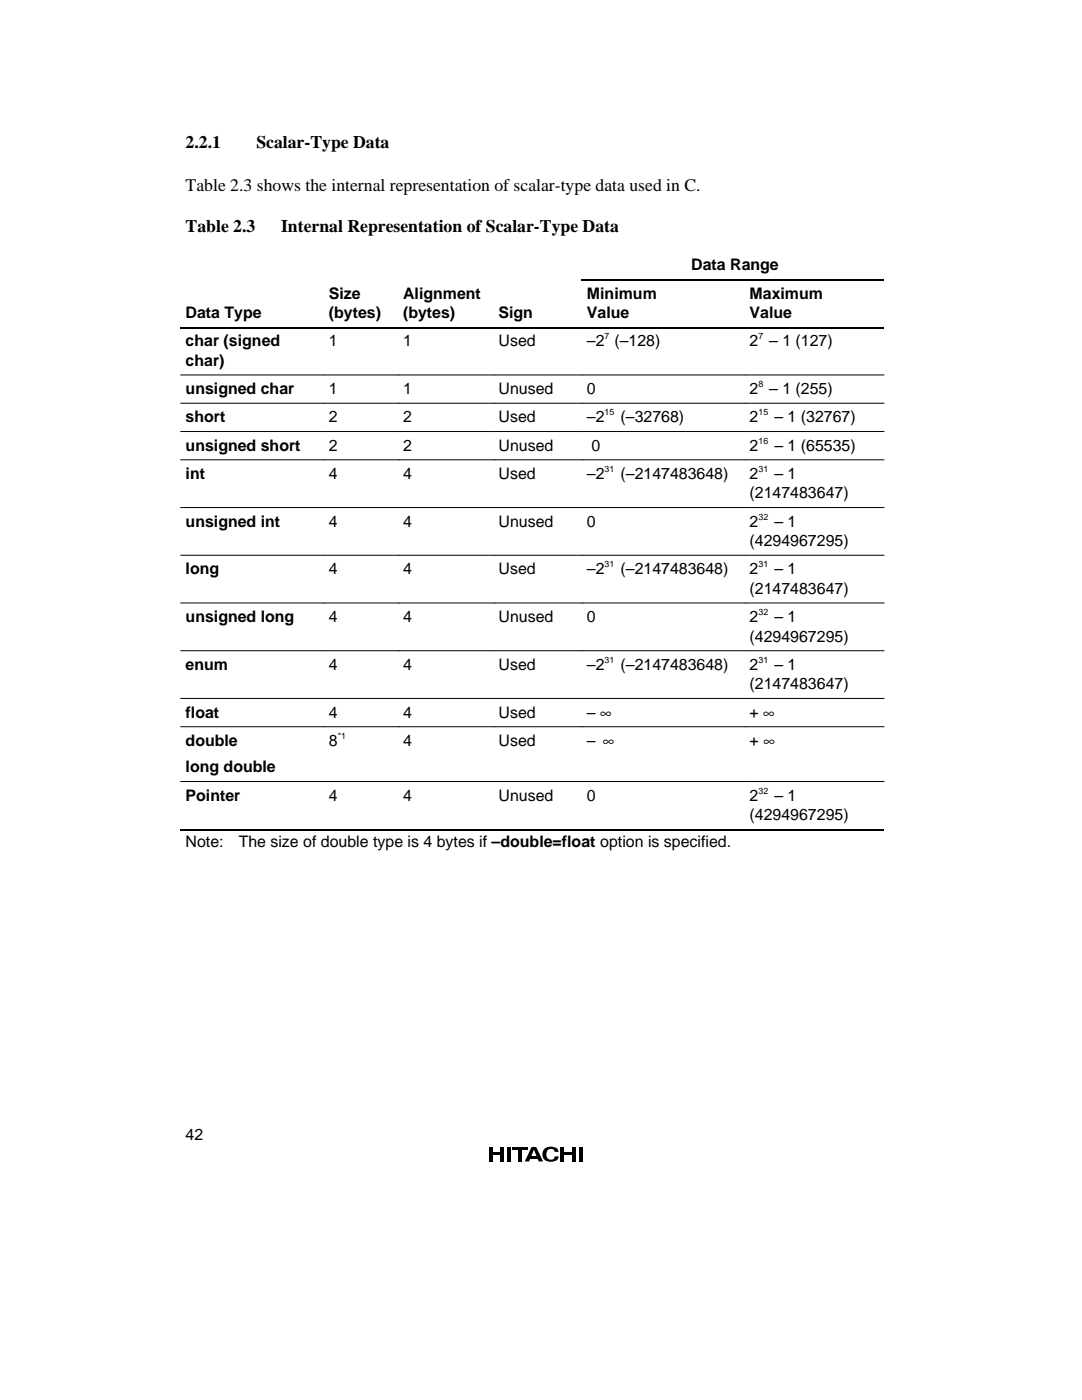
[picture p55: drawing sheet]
<svg xmlns="http://www.w3.org/2000/svg" width="216mm" height="279mm" viewBox="0 0 216 279" stroke-linecap="round" stroke-linejoin="round" font-family="sans-serif">
<defs><g id="words">
<g font-size="3.5">
<text x="37" y="29.6">2.2.1</text>
<text x="51.2" y="29.6">Scalar-Type Data</text>
<text x="37" y="38.1">Table 2.3 shows the internal representation of scalar-type data used in C.</text>
<text x="37" y="46.2">Table 2.3</text>
<text x="56.1" y="46.2">Internal Representation of Scalar-Type Data</text>
</g>
<g font-size="3.2">
<text x="137.9" y="54">Data Range</text>
<text x="65.6" y="59.6">Size</text>
<text x="80.4" y="59.6">Alignment</text>
<text x="117.1" y="59.6">Minimum</text>
<text x="149.6" y="59.6">Maximum</text>
<text x="37" y="63.5">Data Type</text>
<text x="65.6" y="63.5">(bytes)</text>
<text x="80.4" y="63.5">(bytes)</text>
<text x="99.5" y="63.5">Sign</text>
<text x="117.1" y="63.5">Value</text>
<text x="149.6" y="63.5">Value</text>
<text x="37" y="69.1">char (signed</text>
<text x="65.6" y="69.1">1</text>
<text x="80.4" y="69.1">1</text>
<text x="99.5" y="69.1">Used</text>
<text x="117.1" y="69.1">–2 (–128)</text>
<text x="149.6" y="69.1">2 – 1 (127)</text>
<text x="37" y="73">char)</text>
<text x="37" y="78.7">unsigned char</text>
<text x="65.6" y="78.7">1</text>
<text x="80.4" y="78.7">1</text>
<text x="99.5" y="78.7">Unused</text>
<text x="117.1" y="78.7">0</text>
<text x="149.6" y="78.7">2 – 1 (255)</text>
<text x="37" y="84.3">short</text>
<text x="37" y="90">unsigned short</text>
<text x="65.6" y="84.3">2</text>
<text x="65.6" y="90">2</text>
<text x="80.4" y="84.3">2</text>
<text x="80.4" y="90">2</text>
<text x="99.5" y="84.3">Used</text>
<text x="99.5" y="90">Unused</text>
<text x="117.1" y="84.3">–2</text>
<text x="118" y="90">0</text>
<text x="123.8" y="84.3">(–32768)</text>
<text x="149.6" y="84.3">2</text>
<text x="149.6" y="90">2</text>
<text x="154.5" y="84.3">– 1 (32767)</text>
<text x="154.5" y="90">– 1 (65535)</text>
<text x="37" y="95.6">int</text>
<text x="65.6" y="95.6">4</text>
<text x="80.4" y="95.6">4</text>
<text x="99.5" y="95.6">Used</text>
<text x="117.1" y="95.6">–2</text>
<text x="123.8" y="95.6">(–2147483648)</text>
<text x="149.6" y="95.6">2</text>
<text x="154.5" y="95.6">– 1</text>
<text x="149.6" y="99.5">(2147483647)</text>
<text x="37" y="105.1">unsigned int</text>
<text x="65.6" y="105.1">4</text>
<text x="80.4" y="105.1">4</text>
<text x="99.5" y="105.1">Unused</text>
<text x="117.1" y="105.1">0</text>
<text x="149.6" y="105.1">2</text>
<text x="154.5" y="105.1">– 1</text>
<text x="149.6" y="109">(4294967295)</text>
<text x="37" y="114.7">long</text>
<text x="65.6" y="114.7">4</text>
<text x="80.4" y="114.7">4</text>
<text x="99.5" y="114.7">Used</text>
<text x="117.1" y="114.7">–2</text>
<text x="123.8" y="114.7">(–2147483648)</text>
<text x="149.6" y="114.7">2</text>
<text x="149.6" y="118.5">(2147483647)</text>
<text x="154.5" y="114.7">– 1</text>
<text x="37" y="124.2">unsigned long</text>
<text x="65.6" y="124.2">4</text>
<text x="80.4" y="124.2">4</text>
<text x="99.5" y="124.2">Unused</text>
<text x="117.1" y="124.2">0</text>
<text x="149.6" y="124.2">2</text>
<text x="154.5" y="124.2">– 1</text>
<text x="149.6" y="128.1">(4294967295)</text>
<text x="37" y="133.7">enum</text>
<text x="65.6" y="133.7">4</text>
<text x="80.4" y="133.7">4</text>
<text x="99.5" y="133.7">Used</text>
<text x="117.1" y="133.7">–2</text>
<text x="123.8" y="133.7">(–2147483648)</text>
<text x="149.6" y="133.7">2</text>
<text x="149.6" y="137.6">(2147483647)</text>
<text x="154.5" y="133.7">– 1</text>
<text x="37" y="143.2">float</text>
<text x="65.6" y="143.2">4</text>
<text x="80.4" y="143.2">4</text>
<text x="99.5" y="143.2">Used</text>
<text x="117.1" y="143.2">– ∞</text>
<text x="149.6" y="143.2">+ ∞</text>
<text x="37" y="148.9">double</text>
<text x="65.6" y="148.9">8</text>
<text x="80.4" y="148.9">4</text>
<text x="99.5" y="148.9">Used</text>
<text x="117.1" y="148.9">– ∞</text>
<text x="149.6" y="148.9">+ ∞</text>
<text x="37" y="154.2">long double</text>
<text x="37" y="159.8">Pointer</text>
<text x="65.6" y="159.8">4</text>
<text x="80.4" y="159.8">4</text>
<text x="99.5" y="159.8">Unused</text>
<text x="117.1" y="159.8">0</text>
<text x="149.6" y="159.8">2</text>
<text x="154.5" y="159.8">– 1</text>
<text x="149.6" y="163.7">(4294967295)</text>
<text x="37" y="169">Note:</text>
<text x="47.6" y="169">The size of double type is 4 bytes if –double=float option is specified.</text>
<text x="37" y="227.5">42</text>
</g>
<g font-size="1.8">
<text x="120.7" y="67.7">7</text>
<text x="151.3" y="67.7">7</text>
<text x="151.3" y="77.3">8</text>
<text x="120.7" y="82.9">15</text>
<text x="151.3" y="82.9">15</text>
<text x="151.3" y="88.5">16</text>
<text x="120.7" y="94.2">31</text>
<text x="151.3" y="94.2">31</text>
<text x="151.3" y="103.7">32</text>
<text x="120.7" y="113.2">31</text>
<text x="151.3" y="113.2">31</text>
<text x="151.3" y="122.8">32</text>
<text x="120.7" y="132.3">31</text>
<text x="151.3" y="132.3">31</text>
<text x="67.4" y="147.5">*1</text>
<text x="151.3" y="158.4">32</text>
</g>
</g></defs>
<g fill="#000">
<path d="M148.5 55.7h.4v.4h-.4zM64.6 65.3h.3v.3h-.3zM79.4 65.3h.3v.3h-.3zM98.4 65.3h.4v.3h-.4zM116.1 65.3h.3v.3h-.3zM148.5 65.3h.4v.3h-.4zM64.6 165.5h.3v.3h-.3zM79.4 165.5h.3v.3h-.3zM98.4 165.5h.4v.3h-.4zM116.1 165.5h.3v.3h-.3zM148.5 165.5h.4v.3h-.4zM97.6 228.9h.7v2.9h-.7z"/>
<path d="M98.3 230.1h1.6v.4h-1.6zM99.9 228.9h.7v2.9h-.7zM101.3 228.9h.7v2.9h-.7zM103.5 228.9h.7v2.9h-.7zM102.3 228.9h3.1v.5h-3.1zM106.3 228.9h.7l1.4 2.9h-.9zM106.1 228.9h.7l-1.2 2.9h-.9zM105.8 230.7h1.5v.5h-1.5zM108.7 229.2l.5-.2 .8-.2a1.39 1.39 0 0 1 1.5 1.1h-.8a.64 .64 0 0 0-.8-.6 1.09 1.09 0 0 0-.9 1.1 1.09 1.09 0 0 0 .9 1 .67 .67 0 0 0 .8-.6h.8a1.59 1.59 0 0 1-2.1 1 1.5 1.5 0 0 1-1.1-1 1.5 1.5 0 0 1 .4-1.6zM111.9 228.9h.7v2.9h-.7zM112.6 230.1h1.6v.4h-1.6zM114.2 228.9h.7v2.9h-.7z"/>
<path d="M115.5 228.9h.7v2.9h-.7z"/>
</g>
<g fill="none" stroke="#000" stroke-width=".35">
<path d="M116.1 55.9h32.4M148.9 55.9h27.5M36 65.4h28.6M64.9 65.4h14.5M79.7 65.4h18.7M98.8 65.4h17.3M116.4 65.4h32.1M148.9 65.4h27.5M36 165.6h28.6M64.9 165.6h14.5M79.7 165.6h18.7M98.8 165.6h17.3"/>
<path d="M116.4 165.6h32.1M148.9 165.6h27.5"/>
</g>
<path d="M36 74.8h140.5M36 80.5h140.5M36 86.1h140.5M36 91.8h140.5M36 101.3h140.5M36 110.8h140.5M36 120.3h140.5M36 129.9h140.5M36 139.4h140.5M36 145h140.5M36 156h140.5" fill="none" stroke="#000" stroke-width=".2"/>
<use href="#words"/>
</svg>
